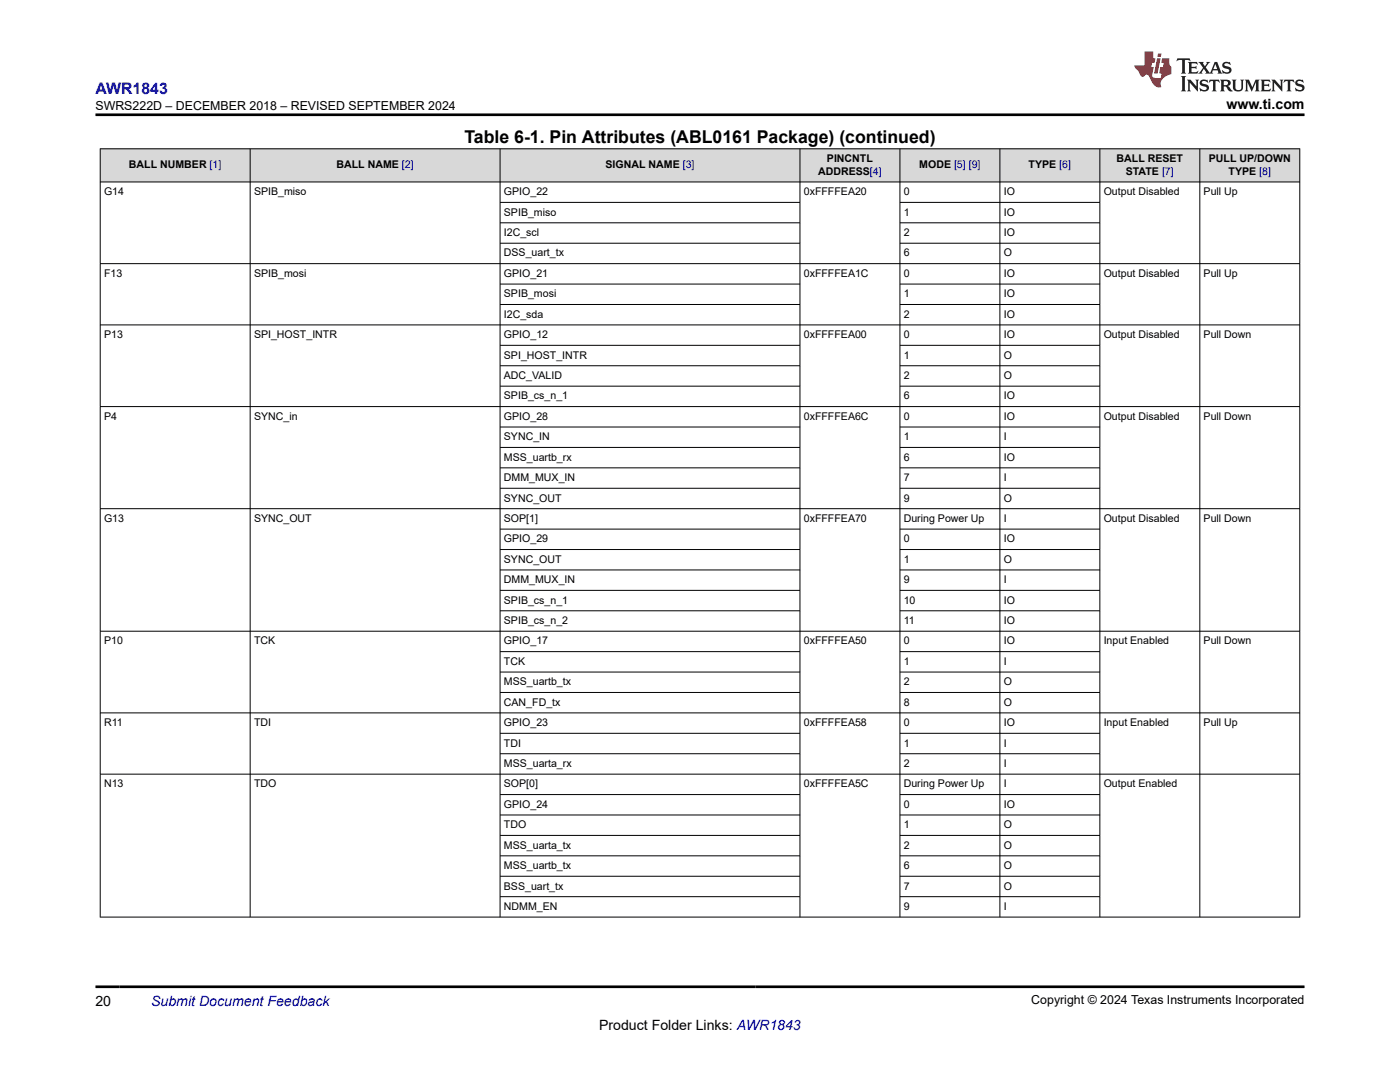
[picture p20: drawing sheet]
<svg xmlns="http://www.w3.org/2000/svg" width="279mm" height="216mm" viewBox="0 0 279 216" stroke-linecap="round" stroke-linejoin="round" font-family="sans-serif">
<defs><g id="words">
<text font-size="3.5" x="92.7" y="28.5">Table 6-1. Pin Attributes (ABL0161 Package) (continued)</text>
<text font-size="3.2" fill="#00f" x="19" y="18.7">AWR1843</text>
<g font-size="2.8">
<text x="244.8" y="21.8">www.ti.com</text>
<text x="19" y="200.7">20</text>
<text x="119.6" y="205.5">Product Folder Links: AWR1843</text>
</g>
<text font-size="2.8" fill="#00f" x="30.2" y="200.7">Submit Document Feedback</text>
<g font-size="2.5">
<text x="19" y="21.9">SWRS222D – DECEMBER 2018 – REVISED SEPTEMBER 2024</text>
<text x="205.8" y="200.4">Copyright © 2024 Texas Instruments Incorporated</text>
</g>
<g font-size="2.1">
<text x="25.7" y="33.6">BALL NUMBER [1]</text>
<text x="67.2" y="33.6">BALL NAME [2]</text>
<text x="120.8" y="33.6">SIGNAL NAME [3]</text>
<text x="163.3" y="34.9">ADDRESS[4]</text>
<text x="165" y="32.3">PINCNTL</text>
<text x="183.5" y="33.6">MODE [5] [9]</text>
<text x="205.3" y="33.6">TYPE [6]</text>
<text x="222.8" y="32.3">BALL RESET</text>
<text x="224.7" y="34.9">STATE [7]</text>
<text x="241.3" y="32.3">PULL UP/DOWN</text>
<text x="245.2" y="34.9">TYPE [8]</text>
<text x="20.8" y="39">G14</text>
<text x="50.7" y="39">SPIB_miso</text>
<text x="100.6" y="39">GPIO_22</text>
<text x="160.4" y="39">0xFFFFEA20</text>
<text x="180.4" y="39">0</text>
<text x="200.3" y="39">IO</text>
<text x="220.3" y="39">Output Disabled</text>
<text x="240.2" y="39">Pull Up</text>
<text x="100.6" y="43">SPIB_miso</text>
<text x="100.6" y="47.1">I2C_scl</text>
<text x="180.4" y="43">1</text>
<text x="180.4" y="47.1">2</text>
<text x="200.3" y="43">IO</text>
<text x="200.3" y="47.1">IO</text>
<text x="100.6" y="51.2">DSS_uart_tx</text>
<text x="180.4" y="51.2">6</text>
<text x="200.3" y="51.2">O</text>
<text x="20.8" y="55.3">F13</text>
<text x="50.7" y="55.3">SPIB_mosi</text>
<text x="100.6" y="55.3">GPIO_21</text>
<text x="100.6" y="59.3">SPIB_mosi</text>
<text x="160.4" y="55.3">0xFFFFEA1C</text>
<text x="180.4" y="55.3">0</text>
<text x="180.4" y="59.3">1</text>
<text x="200.3" y="55.3">IO</text>
<text x="200.3" y="59.3">IO</text>
<text x="220.3" y="55.3">Output Disabled</text>
<text x="240.2" y="55.3">Pull Up</text>
<text x="100.6" y="63.4">I2C_sda</text>
<text x="180.4" y="63.4">2</text>
<text x="200.3" y="63.4">IO</text>
<text x="20.8" y="67.5">P13</text>
<text x="50.7" y="67.5">SPI_HOST_INTR</text>
<text x="100.6" y="67.5">GPIO_12</text>
<text x="100.6" y="71.6">SPI_HOST_INTR</text>
<text x="160.4" y="67.5">0xFFFFEA00</text>
<text x="180.4" y="67.5">0</text>
<text x="180.4" y="71.6">1</text>
<text x="200.3" y="67.5">IO</text>
<text x="200.3" y="71.6">O</text>
<text x="220.3" y="67.5">Output Disabled</text>
<text x="240.2" y="67.5">Pull Down</text>
<text x="100.6" y="75.6">ADC_VALID</text>
<text x="180.4" y="75.6">2</text>
<text x="200.3" y="75.6">O</text>
<text x="20.8" y="83.8">P4</text>
<text x="50.7" y="83.8">SYNC_in</text>
<text x="100.6" y="79.7">SPIB_cs_n_1</text>
<text x="100.6" y="83.8">GPIO_28</text>
<text x="160.4" y="83.8">0xFFFFEA6C</text>
<text x="180.4" y="79.7">6</text>
<text x="180.4" y="83.8">0</text>
<text x="200.3" y="79.7">IO</text>
<text x="200.3" y="83.8">IO</text>
<text x="220.3" y="83.8">Output Disabled</text>
<text x="240.2" y="83.8">Pull Down</text>
<text x="100.6" y="87.9">SYNC_IN</text>
<text x="180.4" y="87.9">1</text>
<text x="200.3" y="87.9">I</text>
<text x="100.6" y="91.9">MSS_uartb_rx</text>
<text x="180.4" y="91.9">6</text>
<text x="200.3" y="91.9">IO</text>
<text x="100.6" y="96">DMM_MUX_IN</text>
<text x="100.6" y="100.1">SYNC_OUT</text>
<text x="180.4" y="96">7</text>
<text x="180.4" y="100.1">9</text>
<text x="200.3" y="96">I</text>
<text x="200.3" y="100.1">O</text>
<text x="20.8" y="104.2">G13</text>
<text x="50.7" y="104.2">SYNC_OUT</text>
<text x="100.6" y="104.2">SOP[1]</text>
<text x="160.4" y="104.2">0xFFFFEA70</text>
<text x="180.4" y="104.2">During Power Up</text>
<text x="200.3" y="104.2">I</text>
<text x="220.3" y="104.2">Output Disabled</text>
<text x="240.2" y="104.2">Pull Down</text>
<text x="100.6" y="108.2">GPIO_29</text>
<text x="100.6" y="112.3">SYNC_OUT</text>
<text x="180.4" y="108.2">0</text>
<text x="180.4" y="112.3">1</text>
<text x="200.3" y="108.2">IO</text>
<text x="200.3" y="112.3">O</text>
<text x="100.6" y="116.4">DMM_MUX_IN</text>
<text x="180.4" y="116.4">9</text>
<text x="200.3" y="116.4">I</text>
<text x="100.6" y="120.4">SPIB_cs_n_1</text>
<text x="100.6" y="124.5">SPIB_cs_n_2</text>
<text x="180.4" y="120.4">10</text>
<text x="180.4" y="124.5">11</text>
<text x="200.3" y="120.4">IO</text>
<text x="200.3" y="124.5">IO</text>
<text x="20.8" y="128.6">P10</text>
<text x="50.7" y="128.6">TCK</text>
<text x="100.6" y="128.6">GPIO_17</text>
<text x="160.4" y="128.6">0xFFFFEA50</text>
<text x="180.4" y="128.6">0</text>
<text x="200.3" y="128.6">IO</text>
<text x="220.3" y="128.6">Input Enabled</text>
<text x="240.2" y="128.6">Pull Down</text>
<text x="100.6" y="132.7">TCK</text>
<text x="100.6" y="136.7">MSS_uartb_tx</text>
<text x="180.4" y="132.7">1</text>
<text x="180.4" y="136.7">2</text>
<text x="200.3" y="132.7">I</text>
<text x="200.3" y="136.7">O</text>
<text x="100.6" y="140.8">CAN_FD_tx</text>
<text x="180.4" y="140.8">8</text>
<text x="200.3" y="140.8">O</text>
<text x="20.8" y="144.9">R11</text>
<text x="50.7" y="144.9">TDI</text>
<text x="100.6" y="144.9">GPIO_23</text>
<text x="100.6" y="149">TDI</text>
<text x="160.4" y="144.9">0xFFFFEA58</text>
<text x="180.4" y="144.9">0</text>
<text x="180.4" y="149">1</text>
<text x="200.3" y="144.9">IO</text>
<text x="200.3" y="149">I</text>
<text x="220.3" y="144.9">Input Enabled</text>
<text x="240.2" y="144.9">Pull Up</text>
<text x="100.6" y="153">MSS_uarta_rx</text>
<text x="180.4" y="153">2</text>
<text x="200.3" y="153">I</text>
<text x="20.8" y="157.1">N13</text>
<text x="50.7" y="157.1">TDO</text>
<text x="100.6" y="157.1">SOP[0]</text>
<text x="100.6" y="161.2">GPIO_24</text>
<text x="160.4" y="157.1">0xFFFFEA5C</text>
<text x="180.4" y="157.1">During Power Up</text>
<text x="180.4" y="161.2">0</text>
<text x="200.3" y="157.1">I</text>
<text x="200.3" y="161.2">IO</text>
<text x="220.3" y="157.1">Output Enabled</text>
<text x="100.6" y="165.3">TDO</text>
<text x="180.4" y="165.3">1</text>
<text x="200.3" y="165.3">O</text>
<text x="100.6" y="169.3">MSS_uarta_tx</text>
<text x="100.6" y="173.4">MSS_uartb_tx</text>
<text x="180.4" y="169.3">2</text>
<text x="180.4" y="173.4">6</text>
<text x="200.3" y="169.3">O</text>
<text x="200.3" y="173.4">O</text>
<text x="100.6" y="177.5">BSS_uart_tx</text>
<text x="180.4" y="177.5">7</text>
<text x="200.3" y="177.5">O</text>
<text x="100.6" y="181.6">NDMM_EN</text>
<text x="180.4" y="181.6">9</text>
<text x="200.3" y="181.6">I</text>
</g>
</g></defs>
<g fill="#d8d8d8">
<path d="M20 29.7h239.4v6.6h-239.4z" fill-rule="evenodd"/>
<path d="M20.1 29.8h29.8v6.4h-29.8z" fill-rule="evenodd"/>
<path d="M50 29.8h49.7v6.4h-49.7z" fill-rule="evenodd"/>
<path d="M99.9 29.8h59.7v6.4h-59.7z" fill-rule="evenodd"/>
<path d="M159.7 29.8h19.8v6.4h-19.8z" fill-rule="evenodd"/>
<path d="M179.7 29.8h19.8v6.4h-19.8z" fill-rule="evenodd"/>
<path d="M199.6 29.8h19.8v6.4h-19.8z" fill-rule="evenodd"/>
<path d="M219.6 29.8h19.8v6.4h-19.8z" fill-rule="evenodd"/>
<path d="M239.5 29.8h19.8v6.4h-19.8z" fill-rule="evenodd"/>
</g>
<g fill="none" stroke="#000" stroke-width=".2">
<path d="M19.9 29.7h239.6M19.9 36.3h239.6M20 29.6v153.5M49.9 29.6v153.5M99.8 29.6v153.5M159.6 29.6v153.5M179.6 29.6v153.5M199.6 29.6v153.5M219.5 29.6v153.5M239.5 29.6v153.5M259.4 29.6v153.5M19.9 52.6h239.6"/>
<path d="M99.8 40.4h59.9M99.8 44.5h59.9M99.8 48.5h59.9M99.8 56.7h59.9M179.6 40.4h40M179.6 44.5h40M179.6 48.5h40M179.6 56.7h40M19.9 64.8h239.6M99.8 60.8h59.9M99.8 68.9h59.9M99.8 73h59.9"/>
<path d="M99.8 77.1h59.9M179.6 60.8h40M179.6 68.9h40M179.6 73h40M179.6 77.1h40M19.9 81.1h239.6M99.8 85.2h59.9M99.8 89.3h59.9M99.8 93.4h59.9M99.8 97.4h59.9M179.6 85.2h40M179.6 89.3h40"/>
<path d="M179.6 93.4h40M179.6 97.4h40M19.9 101.5h239.6M99.8 105.6h59.9M99.8 109.7h59.9M99.8 113.7h59.9M99.8 117.8h59.9M179.6 105.6h40M179.6 109.7h40M179.6 113.7h40M179.6 117.8h40M19.9 126h239.6"/>
<path d="M99.8 121.9h59.9M99.8 130h59.9M99.8 134.1h59.9M99.8 138.2h59.9M179.6 121.9h40M179.6 130h40M179.6 134.1h40M179.6 138.2h40M19.9 142.2h239.6M19.9 154.5h239.6M99.8 146.3h59.9M99.8 150.4h59.9"/>
<path d="M99.8 158.5h59.9M179.6 146.3h40M179.6 150.4h40M179.6 158.5h40M99.8 162.6h59.9M99.8 166.7h59.9M99.8 170.8h59.9M99.8 174.8h59.9M99.8 178.9h59.9M179.6 162.6h40M179.6 166.7h40M179.6 170.8h40"/>
<path d="M179.6 174.8h40M179.6 178.9h40M19.9 183h239.6"/>
</g>
<path d="M235 11.6l-.2 .6 .5-.2h.6v.1v2.2l-.2 .4h1l-.2-.4v-2.2v-.1h.5l.6 .2-.2-.6zM237.1 12.4l.2 .3v1.6l-.2 .4h1.9l.1-.6a1.08 1.08 0 0 1-1.3 .2v-.7h.6l.4 .2v-.7l-.4 .2h-.6v-.5l.2-.2a1 1 0 0 1 1 .3l-.1-.5zM239.2 12.4l.9 1.1-1 1.2h.9l-.2-.2 .5-.8 .4 .8-.2 .2h1.6l-.2-.2 .2-.5h.9l.1 .5-.1 .2h.9l-.2-.4-.8-1.9h-.5l-.9 2.1-.9-1.1 .9-1h-.8l.2 .2-.4 .6-.4-.6 .2-.2zM242.5 12.8l.4 1h-.7zM244.2 12.5a.65 .65 0 0 0-.2 .7 .65 .65 0 0 0 .6 .5l.6 .1 .1 .3a.79 .79 0 0 1-.7 .4 .79 .79 0 0 1-.7-.5l.1 .7 .2-.1a.93 .93 0 0 0 1.1 0 .93 .93 0 0 0 .4-.9 1.46 1.46 0 0 0-1.2-.6l-.1-.3a1.09 1.09 0 0 1 1.2 .2l-.2-.6-.1 .1-.5-.2zM235.7 15.2l.2 .4v2.2l-.2 .4h1l-.2-.4v-2.2l.2-.4zM236.9 15.9l.2 .4v1.5l-.2 .4h.8l-.3-.4 .1-1.3 1.6 1.8v-2l.2-.4h-.7l.1 .2 .1 1.1-1.2-1.3zM239.7 16a.65 .65 0 0 0-.2 .8 .65 .65 0 0 0 .6 .4l.6 .2 .1 .2a.79 .79 0 0 1-.7 .4 .79 .79 0 0 1-.7-.5l.1 .7 .2-.1a.93 .93 0 0 0 1.1 .1 .93 .93 0 0 0 .4-1 1.46 1.46 0 0 0-1.2-.5l-.1-.4a1.09 1.09 0 0 1 1.2 .2l-.1-.6-.2 .1-.5-.1zM241.4 15.9l-.1 .6a.63 .63 0 0 1 .8-.3v1.6l-.3 .4h1l-.2-.4v-1.6a.66 .66 0 0 1 .8 .3l-.1-.6zM243.5 15.9l.2 .4v1.5l-.2 .4h1l-.2-.2-.1-.7h.5l.1 .2a.79 .79 0 0 0 1.2 .6l-1-.9a.61 .61 0 0 0 .6-.6 .61 .61 0 0 0-.5-.7zM244.3 16.2h.1a.47 .47 0 0 1 .5 .1 .47 .47 0 0 1 .1 .5l-.1 .1-.7 .1zM245.8 15.9l.2 .2a2.27 2.27 0 0 0 .4 2 1.04 1.04 0 0 0 1.7-.7v-1.3l.2-.2h-.8l.2 .4v1.1a.6 .6 0 0 1-.6 .6 .6 .6 0 0 1-.6-.6v-1.1l.3-.4zM248.4 15.9l.2 .4v1.5l-.2 .4h.8l-.3-.4v-1.4l.9 1.9 .9-1.9v1.4l-.3 .4h1l-.2-.4v-1.5l.2-.4h-.8l-.7 1.5-.6-1.5zM251.6 15.9l.2 .4v1.5l-.2 .4h1.9l.1-.6a1.09 1.09 0 0 1-1.3 .2v-.7h.6l.4 .2v-.6l-.4 .2h-.6v-.6l.2-.1a1.01 1.01 0 0 1 1 .3l-.1-.6zM253.7 15.9l.3 .4v1.5l-.3 .4h.8l-.2-.4v-1.3l1.6 1.8v-2l.2-.4h-.7l.2 .2v1.1l-1.2-1.3zM256.3 15.9l-.1 .6a.63 .63 0 0 1 .8-.3v1.6l-.3 .4h1l-.2-.4v-1.6a.66 .66 0 0 1 .8 .3l-.1-.6zM258.7 16a.65 .65 0 0 0-.2 .8 .65 .65 0 0 0 .6 .4l.6 .2 .2 .2a.79 .79 0 0 1-.7 .4 .79 .79 0 0 1-.7-.5l.1 .7 .2-.1a.93 .93 0 0 0 1 .1 .93 .93 0 0 0 .5-1 1.46 1.46 0 0 0-1.3-.5v-.4a1.09 1.09 0 0 1 1.2 .2l-.2-.6-.2 .1-.5-.1z" fill="#231f20"/>
<path d="M228.4 10.3v2.7h-2l.1 .4 .8 1a.95 .95 0 0 0 1 .9 .59 .59 0 0 1 .5-.4 .59 .59 0 0 1 .5 .3l.4 .8a1.59 1.59 0 0 0 2.1 1.4 1.61 1.61 0 0 1 1-2.3l1-.3-.1-1.5a1.59 1.59 0 0 1-.3-1.7h-1.5l-.2 .9h.6l-.2 .9h-.5l-.2 .9v.3l.4 .1-.1 .9h-.7a.73 .73 0 0 1-1-.7l.3-1.5h-.5l.1-.9h.5l.2-.9h-.5v-1.3zM230.9 11.6l-.6 3.1h.7l.6-3.1zM231.1 10.7l-.1 .6h.7l.1-.6z" fill="#ed1c24"/>
<path d="M19 22.9h241.3M19 196.9h241.3" fill="none" stroke="#000" stroke-width=".53"/>
<use href="#words"/>
</svg>
